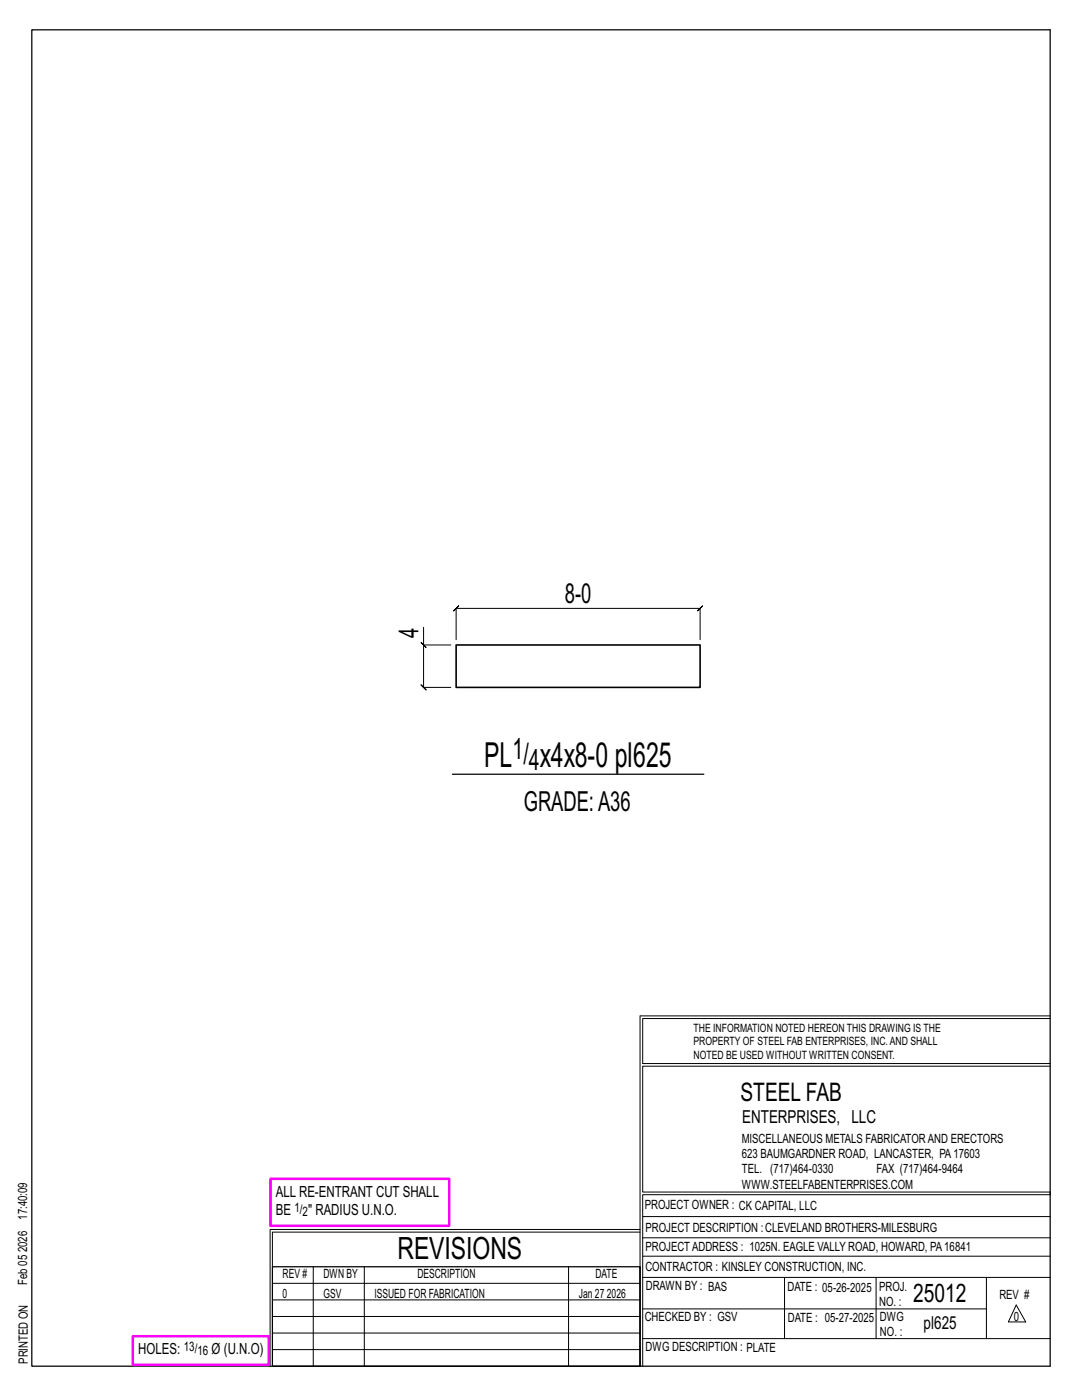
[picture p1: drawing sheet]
<svg xmlns="http://www.w3.org/2000/svg" width="216mm" height="279mm" viewBox="0 0 216 279" stroke-linecap="round" stroke-linejoin="round" font-family="sans-serif">
<defs><g id="words">
<g font-size="6.9">
<text x="96.6" y="153.1">PL</text>
<text x="107.7" y="153.1">x4x8-0 pl625</text>
</g>
<text font-size="6.1" x="79.3" y="251.3">REVISIONS</text>
<g font-size="5.9">
<text x="102.3" y="151.5">1/</text>
<text x="105.5" y="153.6">4</text>
</g>
<g font-size="5.5">
<text x="112.7" y="120.4">8-0</text>
<text x="83.5" y="127.2" transform="rotate(-90 83.5 127.2)">4</text>
<text x="104.5" y="161.8">GRADE:A36</text>
</g>
<g font-size="5.1">
<text x="147.8" y="219.8">STEEL FAB</text>
<text x="182.2" y="259.9">25012</text>
</g>
<g font-size="3.6">
<text x="148.1" y="224.1">ENTERPRISES, LLC</text>
<text x="184.3" y="265.2">pl625</text>
</g>
<g font-size="3.1">
<text x="55" y="238.9">ALL RE-ENTRANT CUT SHALL</text>
<text x="55" y="242.5">BE</text>
<text x="61.5" y="242.5">&quot; RADIUS U.N.O.</text>
<text x="27.6" y="270.2">HOLES:</text>
<text x="42.2" y="270.2">Ø (U.N.O)</text>
</g>
<g font-size="2.6">
<text x="58.8" y="241.8">1/</text>
<text x="60.4" y="242.7">2</text>
<text x="36.7" y="269.6">13/</text>
<text x="39.4" y="270.5">16</text>
</g>
<g font-size="2.5">
<text x="148" y="231.2">623 BAUMGARDNER ROAD, LANCASTER, PA17603</text>
<text x="148" y="228.1">MISCELLANEOUS METALS FABRICATORAND ERECTORS</text>
<text x="148" y="237.2">WWW.STEELFABENTERPRISES.COM</text>
<text x="148" y="234.2">TEL. (717)464-0330</text>
<text x="174.9" y="234.2">FAX (717)464-9464</text>
<text x="5.4" y="243.4" transform="rotate(-90 5.4 243.4)">17:40:09</text>
<text x="128.7" y="241.3">PROJECT OWNER : CK CAPITAL, LLC</text>
<text x="128.8" y="246">PROJECT DESCRIPTION :CLEVELAND BROTHERS-MILESBURG</text>
<text x="5.4" y="249.9" transform="rotate(-90 5.4 249.9)">2026</text>
<text x="128.8" y="249.7">PROJECTADDRESS : 1025N. EAGLE VALLY ROAD, HOWARD, PA16841</text>
<text x="5.4" y="256.5" transform="rotate(-90 5.4 256.5)">Feb 05</text>
<text x="56.4" y="255">REV #</text>
<text x="64.5" y="255">DWN BY</text>
<text x="83.3" y="255">DESCRIPTION</text>
<text x="118.8" y="255">DATE</text>
<text x="128.8" y="253.7">CONTRACTOR : KINSLEY CONSTRUCTION, INC.</text>
<text x="128.9" y="257.5">DRAWN BY : BAS</text>
<text x="157.1" y="257.6">DATE : 05-26-2025</text>
<text x="175.4" y="257.7">PROJ.</text>
<text x="56.4" y="259">0</text>
<text x="64.5" y="259">GSV</text>
<text x="74.7" y="259">ISSUED FOR FABRICATION</text>
<text x="115.5" y="259">Jan 27</text>
<text x="121.1" y="259">2026</text>
<text x="128.6" y="263.7">CHECKED BY : GSV</text>
<text x="157.2" y="263.7">DATE : 05-27-2025</text>
<text x="175.4" y="260.7">NO. :</text>
<text x="175.6" y="263.7">DWG</text>
<text x="199.4" y="259.2">REV #</text>
<text x="202.3" y="263.7">0</text>
<text x="128.8" y="269.7">DWG DESCRIPTION : PLATE</text>
<text x="175.6" y="266.7">NO. :</text>
<text x="5.5" y="272.2" transform="rotate(-90 5.5 272.2)">PRINTED ON</text>
</g>
<g font-size="2.3">
<text x="138.4" y="208.6">PROPERTY OF STEEL FAB ENTERPRISES, INC.AND SHALL</text>
<text x="138.4" y="205.9">THE INFORMATION NOTED HEREON THIS DRAWING IS THE</text>
<text x="138.4" y="211.3">NOTED BE USED WITHOUT WRITTEN CONSENT.</text>
</g>
</g></defs>
<g fill="none" stroke="#000" stroke-width=".2">
<path d="M84 128.2l1 1zM84.5 125.2v12l-.5-.5 1 1-.5-.5h5.5M84.5 128.7h5.5M91 127.7v-6.3l-.5 .5 1-1-.5 .5h48.7l-.5 .5 1-1-.5 .5v6.3M127.7 202.7v70M127.7 202.7h81.8M209.5 203.3h-81.3v9h81.3M209.5 212.8h-81.3v25.1h81.3v.5h-81.3v34.3M54.4 259.4h73.3M54.4 256.1h73.3M62.5 252.8v19.9M72.7 252.8v19.9"/>
<path d="M113.4 252.8v19.9M127.7 245.4h-73.8v27.3M127.7 245.9h-73.3v6.9M128.2 242.8h81.3M128.2 254.9h81.3M128.2 250.7h81.3M128.2 247h81.3M156.5 254.9v12.2M174.8 254.9v12.2M196.8 254.9v12.2M54.4 269.3h73.3M54.4 266h73.3"/>
<path d="M54.4 262.7h73.3M128.2 261.2h68.6M128.2 267.1h81.3M202.8 260.4l1.9 3.4h-3.5z"/>
</g>
<path d="M6.3 6h203.2v266.7h-203.2zM90.3 154.5h50.1M54.4 252.8h73.3v19.9h-73.3z" fill="none" stroke="#000" stroke-width=".25"/>
<path d="M54 235.3h35.6v9.3h-35.6zM26.5 266.7h27.1v5.7h-27.1z" fill="none" stroke="#f0f" stroke-width=".5"/>
<path d="M91 128.7h48.7v8.5h-48.7z" fill="none" stroke="#000" stroke-width=".32"/>
<use href="#words"/>
</svg>
